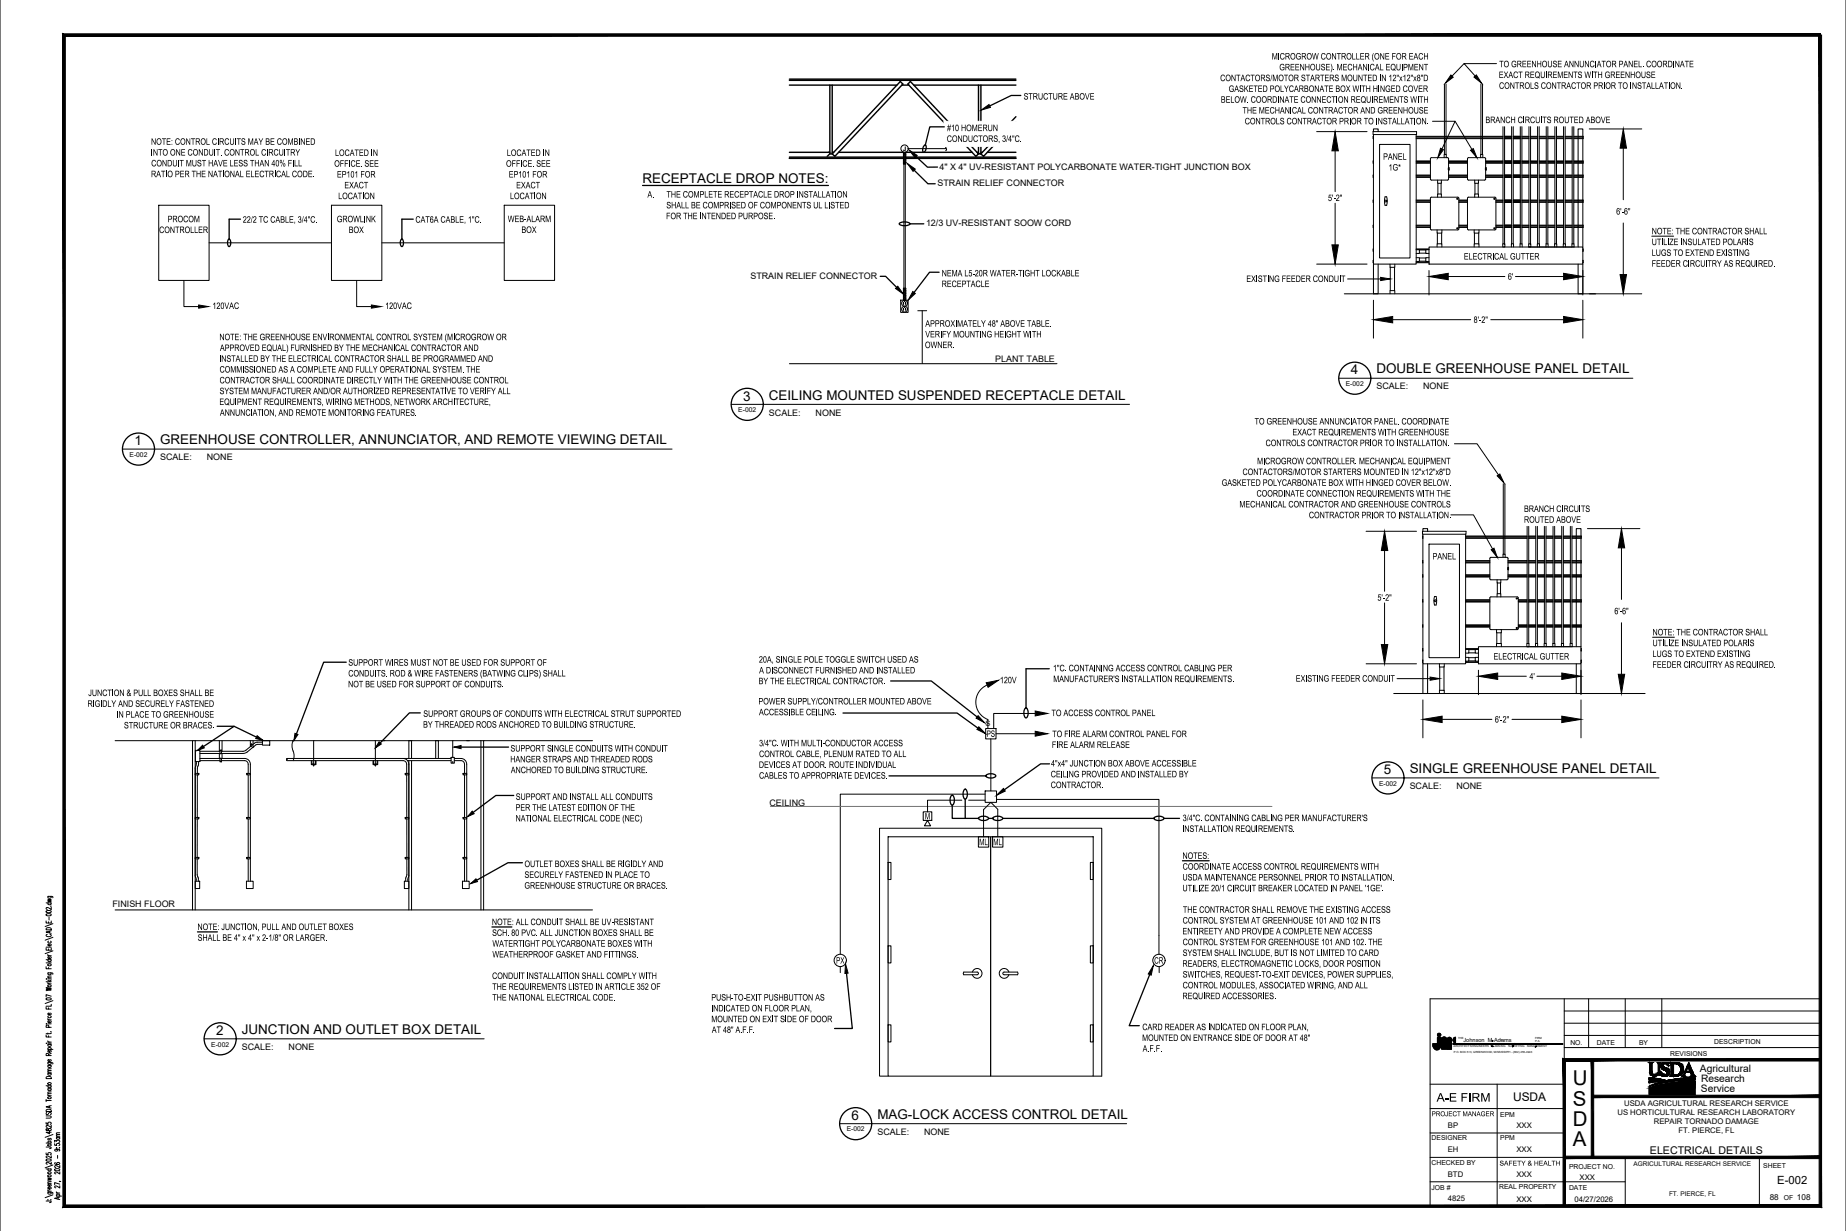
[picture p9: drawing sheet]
<svg xmlns="http://www.w3.org/2000/svg" width="914mm" height="610mm" viewBox="0 0 914 610" stroke-linecap="round" stroke-linejoin="round" font-family="sans-serif">
<defs><g id="words">
<g font-size="10.1">
<text x="779" y="537">U</text>
<text x="779" y="547">S</text>
<text x="779" y="558">D</text>
<text x="779" y="568">A</text>
</g>
<g font-size="6.7">
<text x="318" y="90">RECEPTACLE DROP NOTES:</text>
<text x="669" y="185">4</text>
<text x="682" y="185">DOUBLE GREENHOUSE PANEL DETAIL</text>
<text x="381" y="198">CEILING MOUNTED SUSPENDED RECEPTACLE DETAIL</text>
<text x="368" y="198">3</text>
<text x="67" y="221">1</text>
<text x="79" y="220">GREENHOUSE CONTROLLER, ANNUNCIATOR, AND REMOTE VIEWING DETAIL</text>
<text x="686" y="383">5</text>
<text x="698" y="383">SINGLE GREENHOUSE PANEL DETAIL</text>
<text x="107" y="513">2</text>
<text x="120" y="512">JUNCTION AND OUTLET BOX DETAIL</text>
<text x="422" y="555">6</text>
<text x="435" y="554">MAG-LOCK ACCESS CONTROL DETAIL</text>
</g>
<text font-size="6.6" x="712" y="546">A-E FIRM</text>
<text font-size="5.9" x="749" y="545">USDA</text>
<text font-size="5.6" x="880" y="587">E-002</text>
<text font-size="5.3" x="817" y="572">ELECTRICAL DETAILS</text>
<g font-size="5.1">
<text x="842" y="531">Agricultural</text>
<text x="843" y="536">Research</text>
<text x="843" y="541">Service</text>
</g>
<g font-size="5">
<text x="630" y="29">MICROGROW CONTROLLER (ONE FOR EACH</text>
<text x="634" y="35">GREENHOUSE). MECHANICAL EQUIPMENT</text>
<text x="743" y="33">TO GREENHOUSE ANNUNCIATOR PANEL. COORDINATE</text>
<text x="604" y="40">CONTACTORS/MOTOR STARTERS MOUNTED IN 12&quot;x12&quot;x8&quot;D</text>
<text x="742" y="39">EXACT REQUIREMENTS WITH GREENHOUSE</text>
<text x="609" y="46">GASKETED POLYCARBONATE BOX WITH HINGED COVER</text>
<text x="743" y="44">CONTROLS CONTRACTOR PRIOR TO INSTALLATION.</text>
<text x="507" y="49">STRUCTURE ABOVE</text>
<text x="605" y="51">BELOW. COORDINATE CONNECTION REQUIREMENTS WITH</text>
<text x="615" y="56">THE MECHANICAL CONTRACTOR AND GREENHOUSE</text>
<text x="469" y="65">#10 HOMERUN</text>
<text x="617" y="62">CONTROLS CONTRACTOR PRIOR TO INSTALLATION.</text>
<text x="736" y="61">BRANCH CIRCUITS ROUTED ABOVE</text>
<text x="75" y="72">NOTE: CONTROL CIRCUITS MAY BE COMBINED</text>
<text x="469" y="70">CONDUCTORS, 3/4&quot;C.</text>
<text x="75" y="77">INTO ONE CONDUIT. CONTROL CIRCUITRY</text>
<text x="166" y="77">LOCATED IN</text>
<text x="251" y="77">LOCATED IN</text>
<text x="75" y="82">CONDUIT MUST HAVE LESS THAN 40% FILL</text>
<text x="166" y="83">OFFICE. SEE</text>
<text x="251" y="83">OFFICE. SEE</text>
<text x="685" y="79">PANEL</text>
<text x="75" y="88">RATIO PER THE NATIONAL ELECTRICAL CODE. EP101 FOR</text>
<text x="252" y="88">EP101 FOR</text>
<text x="688" y="84">1G*</text>
<text x="171" y="93">EXACT</text>
<text x="256" y="93">EXACT</text>
<text x="168" y="99">LOCATION</text>
<text x="253" y="99">LOCATION</text>
<text x="321" y="98">A.</text>
<text x="330" y="98">THE COMPLETE RECEPTACLE DROP INSTALLATION</text>
<text x="658" y="100">5'-2&quot;</text>
<text x="330" y="103">SHALL BE COMPRISED OF COMPONENTS UL LISTED</text>
<text x="801" y="106">6'-6&quot;</text>
<text x="83" y="110">PROCOM</text>
<text x="120" y="110">22/2 TC CABLE, 3/4&quot;C.</text>
<text x="167" y="110">GROWLINK</text>
<text x="206" y="110">CAT6A CABLE, 1&quot;C.</text>
<text x="252" y="110">WEB-ALARM</text>
<text x="330" y="109">FOR THE INTENDED PURPOSE.</text>
<text x="79" y="115">CONTROLLER</text>
<text x="173" y="115">BOX</text>
<text x="258" y="115">BOX</text>
<text x="818" y="116">NOTE:THE CONTRACTOR SHALL</text>
<text x="818" y="121">UTILIZE INSULATED POLARIS</text>
<text x="725" y="129">ELECTRICAL GUTTER</text>
<text x="818" y="127">LUGS TO EXTEND EXISTING</text>
<text x="466" y="137">NEMA L5-20R WATER-TIGHT LOCKABLE</text>
<text x="818" y="132">FEEDER CIRCUITRY AS REQUIRED.</text>
<text x="466" y="142">RECEPTACLE</text>
<text x="617" y="140">EXISTING FEEDER CONDUIT</text>
<text x="747" y="139">6'</text>
<text x="105" y="153">120VAC</text>
<text x="191" y="153">120VAC</text>
<text x="458" y="162">APPROXIMATELY 48&quot; ABOVE TABLE.</text>
<text x="730" y="160">8'-2&quot;</text>
<text x="458" y="167">VERIFY MOUNTING HEIGHT WITH</text>
<text x="109" y="168">NOTE: THE GREENHOUSE ENVIRONMENTAL CONTROL SYSTEM (MICROGROW OR</text>
<text x="109" y="174">APPROVED EQUAL) FURNISHED BY THE MECHANICAL CONTRACTOR AND</text>
<text x="458" y="172">OWNER.</text>
<text x="109" y="179">INSTALLED BY THE ELECTRICAL CONTRACTOR SHALL BE PROGRAMMED AND</text>
<text x="109" y="184">COMMISSIONED AS A COMPLETE AND FULLY OPERATIONAL SYSTEM. THE</text>
<text x="109" y="190">CONTRACTOR SHALL COORDINATE DIRECTLY WITH THE GREENHOUSE CONTROL</text>
<text x="109" y="195">SYSTEM MANUFACTURER AND/OR AUTHORIZED REPRESENTATIVE TO VERIFY ALL</text>
<text x="109" y="201">EQUIPMENT REQUIREMENTS, WIRING METHODS, NETWORK ARCHITECTURE,</text>
<text x="109" y="206">ANNUNCIATION, AND REMOTE MONITORING FEATURES.</text>
<text x="621" y="210">TO GREENHOUSE ANNUNCIATOR PANEL. COORDINATE</text>
<text x="640" y="216">EXACT REQUIREMENTS WITH GREENHOUSE</text>
<text x="627" y="221">CONTROLS CONTRACTOR PRIOR TO INSTALLATION.</text>
<text x="623" y="230">MICROGROW CONTROLLER. MECHANICAL EQUIPMENT</text>
<text x="615" y="235">CONTACTORS/MOTOR STARTERS MOUNTED IN 12&quot;x12&quot;x8&quot;D</text>
<text x="605" y="241">GASKETED POLYCARBONATE BOX WITH HINGED COVER BELOW.</text>
<text x="622" y="246">COORDINATE CONNECTION REQUIREMENTS WITH THE</text>
<text x="614" y="251">MECHANICAL CONTRACTOR AND GREENHOUSE CONTROLS</text>
<text x="648" y="257">CONTRACTOR PRIOR TO INSTALLATION.</text>
<text x="755" y="254">BRANCH CIRCUITS</text>
<text x="755" y="259">ROUTED ABOVE</text>
<text x="710" y="277">PANEL</text>
<text x="682" y="297">5'-2&quot;</text>
<text x="800" y="304">6'-6&quot;</text>
<text x="819" y="315">NOTE:THE CONTRACTOR SHALL</text>
<text x="819" y="320">UTILIZE INSULATED POLARIS</text>
<text x="173" y="330">SUPPORT WIRES MUST NOT BE USED FOR SUPPORT OF</text>
<text x="376" y="328">20A, SINGLE POLE TOGGLE SWITCH USED AS</text>
<text x="740" y="327">ELECTRICAL GUTTER</text>
<text x="819" y="325">LUGS TO EXTEND EXISTING</text>
<text x="173" y="335">CONDUITS. ROD &amp; WIRE FASTENERS (BATWING CLIPS) SHALL</text>
<text x="376" y="333">A DISCONNECT FURNISHED AND INSTALLED</text>
<text x="522" y="332">1&quot;C. CONTAINING ACCESS CONTROL CABLING PER</text>
<text x="819" y="331">FEEDER CIRCUITRY AS REQUIRED.</text>
<text x="172" y="340">NOT BE USED FOR SUPPORT OF CONDUITS.</text>
<text x="376" y="339">BY THE ELECTRICAL CONTRACTOR.</text>
<text x="495" y="338">120V</text>
<text x="522" y="338">MANUFACTURER'S INSTALLATION REQUIREMENTS.</text>
<text x="642" y="338">EXISTING FEEDER CONDUIT</text>
<text x="758" y="336">4'</text>
<text x="44" y="345">JUNCTION &amp; PULL BOXES SHALL BE</text>
<text x="43" y="350">RIGIDLY AND SECURELY FASTENED</text>
<text x="376" y="349">POWER SUPPLY/CONTROLLER MOUNTED ABOVE</text>
<text x="58" y="355">IN PLACE TO GREENHOUSE</text>
<text x="210" y="355">SUPPORT GROUPS OF CONDUITS WITH ELECTRICAL STRUT SUPPORTED</text>
<text x="376" y="354">ACCESSIBLE CEILING.</text>
<text x="521" y="355">TO ACCESS CONTROL PANEL</text>
<text x="740" y="358">6'-2&quot;</text>
<text x="61" y="361">STRUCTURE OR BRACES.</text>
<text x="210" y="360">BY THREADED RODS ANCHORED TO BUILDING STRUCTURE.</text>
<text x="489" y="365">PS</text>
<text x="521" y="365">TO FIRE ALARM CONTROL PANEL FOR</text>
<text x="376" y="370">3/4&quot;C. WITH MULTI-CONDUCTOR ACCESS</text>
<text x="521" y="370">FIRE ALARM RELEASE</text>
<text x="253" y="378">HANGER STRAPS AND THREADED RODS</text>
<text x="253" y="372">SUPPORT SINGLE CONDUITS WITH CONDUIT</text>
<text x="376" y="375">CONTROL CABLE, PLENUM RATED TO ALL</text>
<text x="253" y="383">ANCHORED TO BUILDING STRUCTURE.</text>
<text x="376" y="380">DEVICES AT DOOR. ROUTE INDIVIDUAL</text>
<text x="521" y="380">4&quot;x4&quot; JUNCTION BOX ABOVE ACCESSIBLE</text>
<text x="376" y="386">CABLES TO APPROPRIATE DEVICES.</text>
<text x="520" y="385">CEILING PROVIDED AND INSTALLED BY</text>
<text x="520" y="390">CONTRACTOR.</text>
<text x="255" y="401">PER THE LATEST EDITION OF THE</text>
<text x="256" y="396">SUPPORT AND INSTALL ALL CONDUITS</text>
<text x="255" y="407">NATIONAL ELECTRICAL CODE (NEC)</text>
<text x="458" y="406">M</text>
<text x="586" y="407">3/4&quot;C. CONTAINING CABLING PER MANUFACTURER'S</text>
<text x="586" y="412">INSTALLATION REQUIREMENTS.</text>
<text x="485" y="419">ML</text>
<text x="492" y="419">ML</text>
<text x="586" y="425">NOTES:</text>
<text x="260" y="429">OUTLET BOXES SHALL BE RIGIDLY AND</text>
<text x="586" y="431">COORDINATE ACCESS CONTROL REQUIREMENTS WITH</text>
<text x="260" y="435">SECURELY FASTENED IN PLACE TO</text>
<text x="586" y="436">USDA MAINTENANCE PERSONNEL PRIOR TO INSTALLATION.</text>
<text x="260" y="440">GREENHOUSE STRUCTURE OR BRACES.</text>
<text x="586" y="441">UTILIZE 20/1 CIRCUIT BREAKER LOCATED IN PANEL '1GE'.</text>
<text x="586" y="452">THE CONTRACTOR SHALL REMOVE THE EXISTING ACCESS</text>
<text x="98" y="461">NOTE: JUNCTION, PULL AND OUTLET BOXES</text>
<text x="244" y="458">NOTE: ALL CONDUIT SHALL BE UV-RESISTANT</text>
<text x="586" y="457">CONTROL SYSTEM AT GREENHOUSE 101 AND 102 IN ITS</text>
<text x="98" y="466">SHALL BE 4&quot; x 4&quot; x 2-1/8&quot; OR LARGER.</text>
<text x="244" y="463">SCH. 80 PVC. ALL JUNCTION BOXES SHALL BE</text>
<text x="586" y="463">ENTIREETY AND PROVIDE A COMPLETE NEW ACCESS</text>
<text x="244" y="469">WATERTIGHT POLYCARBONATE BOXES WITH</text>
<text x="586" y="468">CONTROL SYSTEM FOR GREENHOUSE 101 AND 102. THE</text>
<text x="586" y="473">SYSTEM SHALL INCLUDE, BUT IS NOT LIMITED TO CARD</text>
<text x="244" y="474">WEATHERPROOF GASKET AND FITTINGS.</text>
<text x="414" y="477">PX</text>
<text x="572" y="477">CR</text>
<text x="586" y="479">READERS, ELECTROMAGNETIC LOCKS, DOOR POSITION</text>
<text x="244" y="485">CONDUIT INSTALLAITION SHALL COMPLY WITH</text>
<text x="586" y="484">SWITCHES, REQUEST-TO-EXIT DEVICES, POWER SUPPLIES,</text>
<text x="244" y="490">THE REQUIREMENTS LISTED IN ARTICLE 352 OF</text>
<text x="586" y="489">CONTROL MODULES, ASSOCIATED WIRING, AND ALL</text>
<text x="244" y="495">THE NATIONAL ELECTRICAL CODE.</text>
<text x="352" y="496">PUSH-TO-EXIT PUSHBUTTON AS</text>
<text x="586" y="495">REQUIRED ACCESSORIES.</text>
<text x="352" y="501">INDICATED ON FLOOR PLAN,</text>
<text x="352" y="506">MOUNTED ON EXIT SIDE OF DOOR</text>
<text x="353" y="511">AT 48&quot; A.F.F.</text>
<text x="566" y="515">MOUNTED ON ENTRANCE SIDE OF DOOR AT 48&quot;</text>
<text x="566" y="510">CARD READER AS INDICATED ON FLOOR PLAN,</text>
<text x="566" y="521">A.F.F.</text>
</g>
<g font-size="4.4">
<text x="465" y="84">4&quot; X 4&quot; UV-RESISTANT POLYCARBONATE WATER-TIGHT JUNCTION BOX</text>
<text x="464" y="92">STRAIN RELIEF CONNECTOR</text>
<text x="459" y="112">12/3 UV-RESISTANT SOOW CORD</text>
<text x="372" y="138">STRAIN RELIEF CONNECTOR</text>
<text x="493" y="179">PLANT TABLE</text>
<text x="682" y="193">SCALE:</text>
<text x="705" y="193">NONE</text>
<text x="381" y="206">SCALE:</text>
<text x="404" y="206">NONE</text>
<text x="79" y="228">SCALE:</text>
<text x="102" y="228">NONE</text>
<text x="698" y="391">SCALE:</text>
<text x="721" y="391">NONE</text>
<text x="381" y="399">CEILING</text>
<text x="56" y="449">FINISH FLOOR</text>
<text x="120" y="520">SCALE:</text>
<text x="143" y="520">NONE</text>
<text x="435" y="562">SCALE:</text>
<text x="458" y="562">NONE</text>
</g>
<g font-size="4.1">
<text x="877" y="594">88</text>
<text x="890" y="594">108</text>
</g>
<g font-size="3.8">
<text x="804" y="548">USDA AGRICULTURAL RESEARCH SERVICE</text>
<text x="709" y="553">PROJECT MANAGER</text>
<text x="801" y="552">US HORTICULTURAL RESEARCH LABORATORY</text>
<text x="819" y="557">REPAIR TORNADO DAMAGE</text>
<text x="717" y="559">BP</text>
<text x="751" y="559">XXX</text>
<text x="831" y="561">FT. PIERCE, FL</text>
<text x="717" y="570">EH</text>
<text x="751" y="570">XXX</text>
<text x="743" y="577">SAFETY &amp; HEALTH</text>
<text x="717" y="583">BTD</text>
<text x="751" y="583">XXX</text>
<text x="782" y="584">XXX</text>
<text x="717" y="595">4825</text>
<text x="751" y="595">XXX</text>
<text x="780" y="595">04/27/2026</text>
</g>
<text font-size="3.7" x="488" y="360">S</text>
<g font-size="3.4">
<text x="778" y="517">NO.</text>
<text x="791" y="517">DATE</text>
<text x="812" y="517">BY</text>
<text x="849" y="517">DESCRIPTION</text>
<text x="827" y="523">REVISIONS</text>
<text x="743" y="553">EPM</text>
<text x="709" y="565">DESIGNER</text>
<text x="743" y="565">PPM</text>
<text x="709" y="577">CHECKED BY</text>
<text x="777" y="579">PROJECT NO.</text>
<text x="873" y="578">SHEET</text>
<text x="709" y="589">JOB #</text>
<text x="743" y="589">REAL PROPERTY</text>
<text x="777" y="589">DATE</text>
<text x="884" y="594">OF</text>
</g>
<g font-size="3.3">
<text x="667" y="191">E-002</text>
<text x="366" y="204">E-002</text>
<text x="64" y="226">E-002</text>
<text x="683" y="389">E-002</text>
<text x="105" y="518">E-002</text>
<text x="419" y="560">E-002</text>
</g>
<g font-size="3.2">
<text x="809" y="578">AGRICULTURAL RESEARCH SERVICE</text>
<text x="827" y="592">FT. PIERCE, FL</text>
</g>
<text font-size="3" x="447" y="75">J</text>
<text font-size="2.8" x="725" y="516">Johnson M Adams</text>
<text font-size="1.9" x="743" y="515">c</text>
<g font-size="1.4">
<text x="722" y="515">THE</text>
<text x="760" y="516">P.A.</text>
<text x="760" y="515">FIRM</text>
<text x="720" y="519">ARCHITECTS/ENGINEERS</text>
<text x="720" y="521">P.O. BOX 513, GREENWOOD, MISSISSIPPI - (662) 455-4943</text>
<text x="739" y="519">PLANNING</text>
<text x="747" y="519">SURVEYING</text>
<text x="756" y="519">MANAGEMENT</text>
</g>
</g></defs>
<!-- layer: 0 -->
<g fill="none" stroke="#000" stroke-width=".51">
<path d="M57 367h236M95 367v84M97 367v84M109 367v5M109 373v3M110 367v5M110 373v3M124 367v3M125 367v2M203 367v9M203 377v74M204 367v9"/>
<path d="M204 377v74M216 367v9M217 367v9M238 367v84M240 367v84M57 451h236"/>
</g>
<!-- layer: conduit -->
<g fill="none" stroke="#000" stroke-width=".5">
<path d="M97 377v3v54v2M98 377v6M99 377h10M99 376h10M99 372h10M99 373h10M109 375h1v2h-1zM109 371h1v2h-1zM110 377h12l1 1v5M110 376h12l1 1 1 1v58M124 369l1-1 1 2h-1zM124 369l-3 3h-11"/>
<path d="M125 370l-4 3h-11M130 368h-3l-2 1M130 369h-3l-1 1M142 376v1h58l1 1v5M142 376h.1M142 376h81M154 377v2h3v-2M154 377v1h2v-1M155 379h1zM185 377v2h2v-2M185 377v1h2v-1M186 379h.1"/>
<path d="M200 376l2 1 1 1v56l-1 2M202 377h21M223 375h2v3h-2zM225 377h4l1 1M225 376h5l1 1v1v58M230 378v5M97 383h1v1h-1zM98 384v21M122 383h2v1h-2zM123 384v21M201 383h2v1h-2zM201 384v21"/>
<path d="M229 383h2v1h-2zM230 384v21M97 405h1v1h-1zM98 406v19M122 405h2v1h-2zM123 406v19M201 405h2v1h-2zM201 406l1 19M229 405h2v1h-2zM230 406v19M97 425h1h-1zM98 433v3"/>
<path d="M98 425v8M122 425h2h-2zM123 425v11M201 425h2h-2zM202 425v8M202 433l-1 3M229 425h2h-2zM230 425v11"/>
<circle cx="109" cy="372" r=".1"/>
<circle cx="109" cy="377" r=".1"/>
<circle cx="125" cy="369" r=".1"/>
<circle cx="224" cy="377" r=".1"/>
<circle cx="98" cy="383" r=".1"/>
<circle cx="122" cy="383" r=".1"/>
<circle cx="201" cy="383" r=".1"/>
<circle cx="230" cy="383" r=".1"/>
<circle cx="98" cy="405" r=".1"/>
<circle cx="122" cy="405" r=".1"/>
<circle cx="201" cy="405" r=".1"/>
<circle cx="230" cy="405" r=".1"/>
<circle cx="98" cy="425" r=".1"/>
<circle cx="122" cy="425" r=".1"/>
<circle cx="201" cy="425" r=".1"/>
<circle cx="230" cy="425" r=".1"/>
</g>
<!-- layer: power -->
<path d="M97 372h2v5h-2zM130 367h4v2h-4zM97 436h2v4h-2zM122 436h3v4h-3zM200 436h3v4h-3zM229 436h3v4h-3z" fill="none" stroke="#000" stroke-width=".5"/>
<!-- layer: TEXT -->
<path d="M145 367a13 13 0 0 0 1 8l-1 2M155 367v12M186 367v12M224 367v8" fill="none" stroke="#000" stroke-width=".5"/>
<!-- layer: ETEXT -->
<g fill="none" stroke="#000" stroke-width=".65">
<path d="M506 47h-5l-11 5M454 78l5 5h5M318 92h92M453 84l7 7h3M113 118a2 2 0 0 1 0 4v-2zM119 109h-5v9M199 118a2 2 0 0 1 0 4l-1-2zM205 109h-6v9M446 111l1-1a2.4 2.4 0 0 1 4 1l-2 1a2.4 2.4 0 0 1-3-1zM451 111h7M436 137h3l5 5M465 135h-5l-7 10"/>
<path d="M172 328h-12l-14 39M441 337h20l23 18M520 331h-12v20M108 360h8l14 7M116 360l-18 12M208 353h-5l-17 17M418 353h56l10 8M508 351a1.4 1.4 0 0 1 1 0 1.4 1.4 0 0 1 0 2 1.4 1.4 0 0 1 0 2 1.4 1.4 0 0 1-1 0l-1-2zM225 370h27M520 378h-5l-17 13M254 394h-8l-14 10M440 384h48"/>
<path d="M471 394a1.4 1.4 0 0 1 2 1 1.4 1.4 0 0 1 0 1 1.4 1.4 0 0 1 0 2 1.4 1.4 0 0 1-2 0v-2zM472 399v6h13M478 391a1.4 1.4 0 0 1 1 1 1.4 1.4 0 0 1 0 1 1.4 1.4 0 0 1 0 2 1.4 1.4 0 0 1-1 0l-1-2zM478 396v9M489 384l1-1a2.6 2.6 0 0 1 3 2h-1a2.6 2.6 0 0 1-4-1zM485 405l1-1a2.6 2.6 0 0 1 4 2h-2a2.6 2.6 0 0 1-3-1zM490 405h2M492 405l1-1a2.6 2.6 0 0 1 4 2h-2a2.6 2.6 0 0 1-3-1zM497 405h75M572 405l1-1a2.6 2.6 0 0 1 3 2h-1a2.6 2.6 0 0 1-3-1zM577 405h7M259 427h-7l-19 11"/>
<path d="M586 426h13M244 459h10M98 461h10M419 482l3 27h-9M569 483l-10 25h5"/>
</g>
<g fill="#000" stroke="#000" stroke-width=".5">
<path d="M486 55l4-3 1 1zM450 74l4 3-1 1zM449 81l4 3-1 1zM445 142l3 4-4-3zM452 144l1 1-3 4zM484 354l4 4-5-2zM485 360l3 3-4-2zM100 369l1 1-3 2zM127 364l3 3-3-1zM146 363l2 1-2 3zM188 367l1 1-3 2zM225 370l3-1v2z"/>
<path d="M494 394l3-4 1 2zM234 402l1 1-3 1zM233 438l3-3 1 2zM419 477l1 5h-1zM571 478l-1 5-1-1z"/>
</g>
<!-- layer: DRAWING -->
<g fill="none" stroke="#000" stroke-width=".5">
<path d="M715 42v34M716 42v34M734 42v34M448 76h1l-1 2 1 1-1 1 1 1M448 75v6M448 75v1l1 1-1 2 1 1-1 1h1M449 76l-1 1 1 1-1 2 1 1h-1M449 75v6M680 65h22v2h-22zM680 67v64h21v-64M683 72h15v56h-15zM709 78h8l1 6-1 5h-8z"/>
<path d="M715 76v2M715 76h1v2M727 79v-1h9v6M727 79v10M734 76l-1 2M734 76v2M744 63v58M745 63v58M749 63v58M750 63v58M753 63v58M754 63v58"/>
<path d="M757 63v58M758 63v58M762 63v58M766 63v58M767 63v58M770 63v58M771 63v58M774 63v58M775 63v58M779 63v58M780 63v58M448 81v62"/>
<path d="M686 97l1 1v4l-1-1zM712 89v2h2v-2M712 98v-2h2v2M712 91v5M714 91v5M717 83l1 1zM722 98h1v15l-1 1M722 98h-13v15v1h13M727 98h14v15l-1 1h-13v-1M727 98v15M730 89v2h2v-2M730 98v-2h2v2"/>
<path d="M731 91v5M732 91v5M736 83v1zM736 84v5h-9M712 114v1M712 115v6M714 115v6M714 114v1h-2M730 114v1M730 115v6M732 115v6M733 114v1h-3"/>
<path d="M689 131v1M689 132v12M691 132v12M691 131v1h-2M701 124h2v1h-2M701 128h2v1h-2M703 125h3M703 124h3M703 128h3M703 129h3M708 122h76v9h-76zM708 124h-2v1h2"/>
<path d="M708 128h-2v1h2M712 121v1M712 121h2v1M730 121v1M730 121h3v1M744 121h1v1h-1zM749 121v1M749 121h1v1M753 121v1M753 121h1v1M757 121h1v1h-1zM762 121v1"/>
<path d="M762 121h1v1M766 121v1M766 121h1v1M770 121v1M770 121h1v1M774 121v1M774 121h1v1M779 121h1v1h-23M779 121v1M446 149h4v6h-4zM447 153l1 1zM447 150l1 1z"/>
<path d="M448 149v-6h1v6M448 143l1 1-1 1 1 1-1 2 1 1M448 152h.1M448 149h.1M448 143v1l1 1-1 1 1 1-1 2h1M449 153v1zM449 150v1zM449 143l-1 2h1l-1 2 1 1-1 1M455 154h4M457 154v26M689 144v1M689 144h2v1"/>
<path d="M391 180h133M745 240v34M705 263h21v2h-21zM705 265v64h21v-64M708 269h15v57h-15zM745 274v2M745 274h1v2M756 261v58M757 261v58M761 261v58M762 261v58M765 261v58"/>
<path d="M766 261v58M769 261v58M770 261v58M774 261v58M778 261v58M779 261v58M711 295v1v4l-1-1zM738 296h14v16h-14zM742 287v2h1v-2M742 296v-2h1v2M742 289v5M743 289v5"/>
<path d="M747 281v1zM747 281v-5h-9v11h9v-5M747 281v1M741 312v1M741 319v1M741 319h3v1M741 313v6M744 313v6M744 312v1h-3M756 319h1v1h-1zM761 319v1M761 319h1v1"/>
<path d="M765 319v1M765 319h1v1M769 319v1M769 319h1v1M774 319l-1 1M774 319v1M778 319h1v1h-23M778 319v1M713 329v1M713 330v12M715 330v12M715 329v1h-2"/>
<path d="M726 322h2v1h-2M726 326h2v1h-2M728 323h3M728 322h3M728 326h3M728 327h3M732 320h51v9h-51zM732 322h-1v1h1M732 326h-1v1h1M713 342v1M713 342h2v1"/>
<circle cx="686" cy="100" r=".5"/>
<circle cx="722" cy="98" r=".3"/>
<circle cx="740" cy="98" r=".3"/>
<circle cx="722" cy="113" r=".3"/>
<circle cx="740" cy="113" r=".3"/>
<circle cx="448" cy="153" r="1.4"/>
<circle cx="448" cy="150" r="1.4"/>
<circle cx="711" cy="297" r=".5"/>
<circle cx="751" cy="296" r=".3"/>
<circle cx="751" cy="311" r=".3"/>
</g>
<!-- layer: A-ELEV1 -->
<g fill="none" stroke="#000" stroke-width=".71">
<path d="M391 39h112M391 42h53M411 42v34M412 42v34h-1l-1 1M446 40l1 2-33 35-2-1zM447 42h3M451 40l34 36-2 1-33-35zM453 42h50M485 42v34h1v-34M503 58l-17 18 1 1 16-17M391 75h20M391 78h57"/>
<path d="M412 75h1M415 75h33M449 75h33M449 78h54M484 75h1M486 75h1M489 75h14"/>
</g>
<!-- layer: A-SECTION0 -->
<path d="M391 40h112M391 78h57M449 78h54" fill="none" stroke="#000" stroke-width=".71"/>
<!-- layer: EPOWER -->
<g fill="none" stroke="#000" stroke-width=".5">
<path d="M680 80h.1M680 68h.1M680 68v1M680 80v1M701 80h8M701 69h43M701 68h43M718 80h9M736 80h8M745 80h4M745 69h4M745 68h4"/>
<path d="M750 80h3M750 69h3M750 68h3M754 80h3M754 69h3M754 68h3M758 80h4M758 69h4M758 68h4M762 80h4M762 69h4M762 68h4"/>
<path d="M767 80h3M767 69h3M767 68h3M771 80h3M771 69h3M771 68h3M775 80h4M775 69h4M775 68h4M780 68h4v1h-4M780 80h4v1h-4M780 80h4"/>
<path d="M780 68h4M680 99h.1M680 100h.1M680 87h.1M680 88h.1M680 81h.1M680 87v1M680 99v1M701 99h8M701 100h8M701 88h8M701 87h8"/>
<path d="M701 81h8M718 88h9M718 87h9M718 81h9M723 99h4M723 100h4M736 88h8M736 87h8M736 81h8M741 99h3M741 100h3M745 99h4"/>
<path d="M745 100h4M745 88h4M745 87h4M745 81h4M750 99h3M750 100h3M750 88h3M750 87h3M750 81h3M754 99h3M754 100h3M754 88h3"/>
<path d="M754 87h3M754 81h3M758 99h4M758 100h4M758 88h4M758 87h4M758 81h4M762 99h4M762 100h4M762 88h4M762 87h4M762 81h4"/>
<path d="M767 99h3M767 100h3M767 88h3M767 87h3M767 81h3M771 99h3M771 100h3M771 88h3M771 87h3M771 81h3M775 99h4M775 100h4"/>
<path d="M775 88h4M775 87h4M775 81h4M780 87h4v1h-4M780 99h4v1h-4M780 99h4M780 100h4M780 87h4M780 88h4M780 81h4M680 112h.1M680 111v2"/>
<path d="M701 113h8M701 111h8M701 112h8M723 113h4M723 111h4M723 112h4M741 113h3M741 111h3M741 112h3M745 113h4M745 111h4M745 112h4"/>
<path d="M750 113h3M750 111h3M750 112h3M754 113h3M754 111h3M754 112h3M758 113h4M758 111h4M758 112h4M762 113h4M762 111h4M762 112h4"/>
<path d="M767 113h3M767 111h3M767 112h3M771 113h3M771 111h3M771 112h3M775 113h4M775 111h4M775 112h4M780 111h4v2h-4M780 112h4M680 129h.1"/>
<path d="M680 130h.1M680 124h.1M680 129v1M680 123v1M701 130h7M701 123h7M701 124h7M784 129v1M784 129h.1M784 130h.1M784 123v1M784 124h.1"/>
<path d="M705 278h.1M705 266h.1M705 265v2M705 278v1M726 279h12M726 278h12M726 267h30M726 265h30M726 266h30M747 279h9M747 278h9M757 279h4"/>
<path d="M757 278h4M757 267h4M757 265h4M757 266h4M762 279h3M762 278h3M762 267h3M762 265h3M762 266h3M766 279h3M766 278h3M766 267h3"/>
<path d="M766 265h3M766 266h3M770 279h4M770 278h4M770 267h4M770 265h4M770 266h4M774 279h4M774 278h4M774 267h4M774 265h4M774 266h4"/>
<path d="M779 265h4v2h-4M779 278h4v1h-4M779 278h4M779 266h4M705 297h.1M705 298h.1M705 285h.1M705 285v1M705 297v1M726 298h12M726 297h12M726 286h12"/>
<path d="M726 285h12M747 286h9M747 285h9M752 298h4M752 297h4M757 298h4M757 297h4M757 286h4M757 285h4M762 298h3M762 297h3M762 286h3"/>
<path d="M762 285h3M766 298h3M766 297h3M766 286h3M766 285h3M770 298h4M770 297h4M770 286h4M770 285h4M774 298h4M774 297h4M774 286h4"/>
<path d="M774 285h4M779 285h4v1h-4M779 297h4v1h-4M779 297h4M779 298h4M779 285h4M705 310h.1M705 309v2M726 311h12M726 309h12M726 310h12M752 311h4"/>
<path d="M752 309h4M752 310h4M757 311h4M757 309h4M757 310h4M762 311h3M762 309h3M762 310h3M766 311h3M766 309h3M766 310h3M770 311h4"/>
<path d="M770 309h4M770 310h4M774 311h4M774 309h4M774 310h4M779 309h4v2h-4M779 310h4M705 327h.1M705 328h.1M705 322h.1M705 327v1M705 321v1"/>
<path d="M726 328h6M726 321h6M726 322h6M783 321h.1M783 321v1M489 356v5"/>
<circle cx="448" cy="74" r="1.8"/>
</g>
<!-- layer: A-BLDG-FPRT -->
<path d="M450 74h19" fill="none" stroke="#000" stroke-width=".5"/>
<!-- layer: ECONDUIT -->
<path d="M469 73l-1 2M489 339a9 9 0 0 0-6 9 9 9 0 0 0 6 8M513 353h-21v8M491 366v26M493 363h20M476 396h-17v6M480 396h8M488 393h-72v80M494 396h80v77M487 414v-13l4-4 3 4v13" fill="none" stroke="#000" stroke-width=".5"/>
<!-- layer: ETEXT -->
<path d="M468 60v12l43-12zM468 72l43-12v12z" fill="#fff" stroke="#fff" stroke-width=".5"/>
<!-- layer: 0 -->
<path d="M458 72a2 2 0 0 1-1 3v-2zM468 63h-7l-3 9" fill="none" stroke="#000" stroke-width=".65"/>
<!-- layer: BKGD -->
<path d="M680 65v-1h3v1M680 131v14h3v-14M782 131v14h2v-14M782 122v-58h2v58M666 145h124M705 263v-1h2v1M705 329v14h2v-14M781 329v14h2v-14M781 320v-58h2v58M690 343h125" fill="none" stroke="#000" stroke-width=".51"/>
<!-- layer: 0 -->
<g fill="none" stroke="#000" stroke-width=".5">
<path d="M652 65h25M661 75v20M787 64h26M804 73v26M661 101v20M804 110v26M652 131h25M708 134v12M717 137h28M751 137h24M784 134v12M680 149v18"/>
<path d="M690 158h38M738 158h37M784 149v18M787 145h26M679 187h130M378 200h182M77 222h256M677 263h25M686 273v20M786 262h26M803 271v26M686 299v20"/>
<path d="M803 308v26M677 329h25M732 332v12M742 335h14M761 335h13M783 332v12M705 347v18M714 356h25M749 356h25M783 347v18M786 343h26M695 385h127"/>
<path d="M117 514h123M432 556h126"/>
</g>
<g fill="#000" stroke="#000" stroke-width=".5">
<path d="M661 65l2 10h-3zM804 64l2 9h-4zM660 121h3l-2 10zM708 137l9-2v4zM775 135l9 2-9 2zM802 136h4l-2 9zM680 158l10-1v3zM775 157l9 1-9 2zM686 263l1 10h-3zM803 262l2 9h-3zM684 319h3l-1 10zM732 335l10-2v3z"/>
<path d="M774 333l9 2-9 1zM802 334h3l-2 9zM705 356l9-1v3zM774 355l9 1-9 2z"/>
</g>
<!-- layer: ED-POWR-RISR -->
<g fill="none" stroke="#000" stroke-width=".5">
<path d="M488 392h6v5h-6zM440 414h51v119h-51zM491 414h51v119h-51zM440 427h1v9h-1zM540 427h2v9h-2zM416 479v3M440 468h1v9h-1zM540 468h2v9h-2zM574 479v3M482 481a2.4 2.4 0 0 1 3-1 2.4 2.4 0 0 1 0 4 2.4 2.4 0 0 1-3-1M484 483a.7 .7 0 0 0 1-1 .7 .7 0 0 0-1-1h-7v1v1h7M497 483a.7 .7 0 0 1 0-1 .7 .7 0 0 1 0-1h7v1v1h-7"/>
<path d="M500 481a2.4 2.4 0 0 0-4-1 2.4 2.4 0 0 0 0 4 2.4 2.4 0 0 0 4-1M440 508h1v8h-1zM540 508h2v8h-2zM440 533h-4v-123h110v123h-4"/>
</g>
<!-- layer: ED-POWR-OTLN -->
<path d="M382 399h248" fill="none" stroke="#767676" stroke-width=".5"/>
<!-- layer: ECOMM -->
<path d="M459 406l2 3h-3z" fill="none" stroke="#000" stroke-width=".51"/>
<!-- layer: ECONDUIT -->
<path d="M489 338l6-1-6 3zM513 352l6 1-6 2zM513 362l6 1-6 2z" fill="#000" stroke="#000" stroke-width=".5"/>
<!-- layer: A-ANNO-NOTE -->
<g fill="none" stroke="#000" stroke-width=".65">
<circle cx="671" cy="187" r="8"/>
<circle cx="370" cy="200" r="8"/>
<circle cx="69" cy="222" r="8"/>
<circle cx="688" cy="385" r="8"/>
<circle cx="109" cy="514" r="8"/>
<circle cx="424" cy="556" r="8"/>
</g>
<path d="M663 187h16M362 200h16M61 222h16M680 385h15M101 514h16M416 556h16" fill="none" stroke="#000" stroke-width=".5"/>
<!-- layer: A-ANNO-DIM -->
<path d="M730 38l1-1 3 4zM714 73l1 1-3 4zM728 74h2l2 4zM684 137l5 1-5 1zM98 151l5 1-5 1zM184 151l5 1-5 1zM742 236l1-1 2 4zM739 272l1-1 2 5zM708 335l5 1-5 1z" fill="#000" stroke="#000" stroke-width=".5"/>
<g fill="none" stroke="#000" stroke-width=".5">
<path d="M725 31l-6 7M741 31h-16l6 7M710 60h11l-7 14M721 60l8 14M79 102h25v37h-25zM164 102h25v37h-25zM250 102h25v37h-25zM818 117h11M91 139v13h7M104 120h60M177 139v13h7M189 120h61"/>
<path d="M668 138h16M720 220h12l10 15M719 255h11l9 17M819 316h10M692 336h16"/>
</g>
<!-- layer: TB -->
<g fill="#000" stroke="#000" stroke-width=".5">
<path d="M817 535h1zM818 537h1zM817 536h2zM818 535h2zM819 533h1zM820 532h1zM821 532h1zM823 533h3zM824 535h1zM824 526h1zM824 530h3zM828 533h3z"/>
<path d="M831 532h1zM831 532h2zM832 528h1zM838 535h2zM836 536h2zM837 534h1z"/>
<path d="M901 17l1 581v-581zM901 17l1 581-1-1zM31 598h871l-1-1zM31 598l1-1h869zM31 17v581l1-1zM31 17l1 1v579zM31 17l1 1 870-1zM32 18l870-1v1z"/>
<path d="M720 517h54zM720 517h54z"/>
<path d="M817 534h1zM817 534h1z"/>
<path d="M817 534h2zM817 534h2z"/>
<path d="M817 535h1zM817 535h2z"/>
<path d="M817 527l1 4v-4zM817 527l1 4h-1z"/>
<path d="M817 531h1zM817 531h1z"/>
<path d="M817 527h1zM817 527h1z"/>
<path d="M817 526h1zM817 526l1 1z"/>
<path d="M817 526h1zM817 526h1z"/>
<path d="M817 531h1zM817 531h1z"/>
<path d="M817 538l1-1zM817 538l1-1z"/>
<path d="M817 526h1zM817 526h1z"/>
<path d="M817 531l2 1zM817 531l2 1z"/>
<path d="M817 526h1zM817 526h1z"/>
<path d="M817 526h1zM817 526h1z"/>
<path d="M817 532h2zM817 532h2z"/>
<path d="M817 526h2zM817 526h1z"/>
<path d="M817 526h2zM817 526h2z"/>
<path d="M817 526h2zM817 526h2z"/>
<path d="M817 532h2zM817 532h2z"/>
<path d="M817 526h2zM817 526h2z"/>
<path d="M817 526h2zM817 526h2z"/>
<path d="M817 532h2zM817 532h2z"/>
<path d="M818 532h1zM818 532h1z"/>
<path d="M818 532h1zM818 532h1z"/>
<path d="M817 534h3zM817 534h3z"/>
<path d="M818 532h1zM818 532h1z"/>
<path d="M818 532h1zM818 532h1z"/>
<path d="M818 532h2zM818 532h2z"/>
<path d="M818 532h2zM818 532h2z"/>
<path d="M817 534h4zM817 534h4z"/>
<path d="M818 535h3zM817 535h4z"/>
<path d="M819 537h1zM818 537h1z"/>
<path d="M819 533h1zM819 533h1z"/>
<path d="M819 533h2zM819 533h1z"/>
<path d="M820 537h1zM819 537h1z"/>
<path d="M817 536h4zM817 536h2z"/>
<path d="M818 533h3zM818 533h3z"/>
<path d="M817 534h5zM817 534h5z"/>
<path d="M818 532h3zM818 532l3 1z"/>
<path d="M817 535h4zM817 535h4z"/>
<path d="M818 532h3zM818 532h3z"/>
<path d="M820 532h1zM820 532h1z"/>
<path d="M820 532h1zM820 532h1z"/>
<path d="M817 535h5zM817 535h5z"/>
<path d="M821 532h1zM821 532h1z"/>
<path d="M820 537h2zM820 537h1z"/>
<path d="M821 532h1zM821 532h1z"/>
<path d="M821 532h1zM821 532h1z"/>
<path d="M821 532h1zM821 532h1z"/>
<path d="M817 534h6zM817 534h6z"/>
<path d="M821 531h1zM821 531l1 1z"/>
<path d="M821 531h1zM821 531h1z"/>
<path d="M821 527l1 4v-4zM821 527l1 4h-1z"/>
<path d="M821 531h1zM821 531h1z"/>
<path d="M821 527h1zM821 527h1z"/>
<path d="M821 526h1zM821 526l1 1z"/>
<path d="M821 526h1zM821 526h1z"/>
<path d="M821 526h1zM821 526h1z"/>
<path d="M821 526h1zM821 526h1z"/>
<path d="M821 526h1zM821 526h1z"/>
<path d="M821 526h1zM821 526h1z"/>
<path d="M821 526h1zM821 526h1z"/>
<path d="M821 526h1zM821 526h1z"/>
<path d="M821 526h1zM821 526h1z"/>
<path d="M821 526h1zM821 526h1z"/>
<path d="M817 535h5zM817 535l4 1z"/>
<path d="M821 536h2zM820 537h2z"/>
<path d="M817 534l7 1zM817 534l7 1z"/>
<path d="M821 536h2zM821 536h2z"/>
<path d="M823 532h1zM823 532h1z"/>
<path d="M823 532h1zM823 532h1z"/>
<path d="M823 532h1zM823 532h1z"/>
<path d="M823 532h1zM823 532h1z"/>
<path d="M823 532h1zM823 532h1z"/>
<path d="M819 535h5zM819 535h5z"/>
<path d="M823 532h1zM823 532h1z"/>
<path d="M823 527h1zM823 527h1z"/>
<path d="M823 527l1 1zM823 527l1 1z"/>
<path d="M823 528h1zM823 528h1z"/>
<path d="M823 528h1zM823 528h1z"/>
<path d="M823 528h1zM823 528h1z"/>
<path d="M823 528h1zM823 528h1zM823 528h1zM823 528h1z"/>
<path d="M823 528h1zM823 528h1z"/>
<path d="M823 527h1zM823 527h1z"/>
<path d="M823 528h1zM823 528h1z"/>
<path d="M823 527h1zM823 527h1z"/>
<path d="M823 528h1zM823 528h1z"/>
<path d="M823 528h1zM823 528h1z"/>
<path d="M821 535h3zM821 535h3z"/>
<path d="M823 527h1zM823 527h1z"/>
<path d="M823 527h1zM823 527h1zM823 527h1zM823 527h1z"/>
<path d="M823 528h1zM823 528h1z"/>
<path d="M823 532h1zM823 532h1z"/>
<path d="M821 535h3zM821 535h3z"/>
<path d="M823 527h1zM823 527h1z"/>
<path d="M823 528h1zM823 528h1z"/>
<path d="M823 527h1zM823 527h1z"/>
<path d="M823 528h1zM823 528h1z"/>
<path d="M823 527h1zM823 527h1z"/>
<path d="M823 528h1zM823 528h1z"/>
<path d="M823 527h1zM823 527h1z"/>
<path d="M823 528h1zM823 528h1z"/>
<path d="M823 532h1zM823 532h1z"/>
<path d="M823 527h1zM823 527h1z"/>
<path d="M823 528h1zM823 528h1z"/>
<path d="M823 527h1zM823 527h1z"/>
<path d="M823 528h1zM823 528h1z"/>
<path d="M823 532h1zM823 532h1z"/>
<path d="M823 528h1zM823 528h1z"/>
<path d="M823 527h1zM823 527h1z"/>
<path d="M823 527h1zM823 527h1zM823 527h1zM823 527h1z"/>
<path d="M823 528h1zM823 528h1z"/>
<path d="M823 532h1zM823 532h1z"/>
<path d="M823 527h1zM823 527h1z"/>
<path d="M823 527h1zM823 527h1z"/>
<path d="M823 528h1zM823 528h1z"/>
<path d="M823 528h1zM823 528h1z"/>
<path d="M822 535h2zM822 535h2z"/>
<path d="M823 532h1zM823 532h1z"/>
<path d="M823 527h1zM823 527h1z"/>
<path d="M823 527h1zM823 527h1z"/>
<path d="M823 528h1zM823 528h1z"/>
<path d="M823 528h1zM823 528h1z"/>
<path d="M823 527h1zM823 527h1z"/>
<path d="M823 532h1zM823 532h1z"/>
<path d="M823 527h1zM823 527h1z"/>
<path d="M823 528h1zM823 528h1z"/>
<path d="M823 528h1zM823 528h1z"/>
<path d="M823 532h1zM823 532h1z"/>
<path d="M823 527h1zM823 527h1z"/>
<path d="M823 527h1zM823 527h1z"/>
<path d="M823 528h1zM823 528h1z"/>
<path d="M823 532h1zM823 532h1z"/>
<path d="M823 527h1zM823 527h1z"/>
<path d="M823 527h1zM823 527h1z"/>
<path d="M823 528h1zM823 528h1z"/>
<path d="M823 528h1zM823 528h1z"/>
<path d="M823 532h1zM823 532h1z"/>
<path d="M823 535h2zM823 535h2z"/>
<path d="M823 527h1zM823 527h1z"/>
<path d="M823 527h1zM823 527h1z"/>
<path d="M823 528h1zM823 528h1z"/>
<path d="M823 528h1zM823 528h1z"/>
<path d="M823 527h1zM823 527h1z"/>
<path d="M823 528h1zM823 528h1z"/>
<path d="M823 532h1zM823 532h1z"/>
<path d="M823 532h2zM823 532h2z"/>
<path d="M823 528h2zM823 528h2z"/>
<path d="M823 528l2 1zM823 528l2 1z"/>
<path d="M823 527h2zM823 527h1z"/>
<path d="M823 529h2zM823 529h2z"/>
<path d="M822 536h3zM821 536h2z"/>
<path d="M823 527h2zM823 527h2z"/>
<path d="M823 529h2zM823 529h2z"/>
<path d="M823 529h2zM823 529h2zM823 529h2zM823 529h2z"/>
<path d="M823 527h2zM823 527h2z"/>
<path d="M823 529h2zM823 529h2z"/>
<path d="M823 527h2zM823 527h2z"/>
<path d="M824 533h1zM824 533h1z"/>
<path d="M823 529h2zM823 529h2z"/>
<path d="M824 533h1zM824 533h1z"/>
<path d="M823 529h2zM823 529h2z"/>
<path d="M823 536h2zM822 536h3z"/>
<path d="M823 529h2zM823 529h2z"/>
<path d="M824 533h1zM824 533h1z"/>
<path d="M824 533h1zM824 533h1z"/>
<path d="M823 529h2zM823 529h2z"/>
<path d="M824 533h1zM824 533h1z"/>
<path d="M823 529h2zM823 529h2z"/>
<path d="M824 533h1zM824 533h1z"/>
<path d="M823 529h2zM823 529h2z"/>
<path d="M824 533h1zM824 533h1z"/>
<path d="M824 533h1zM824 533h1z"/>
<path d="M823 529h2zM823 529h2z"/>
<path d="M823 529h2zM823 529h2z"/>
<path d="M824 533h1zM824 533h1z"/>
<path d="M824 533h1zM824 533h1z"/>
<path d="M823 529h2zM823 529h2z"/>
<path d="M824 533h1zM824 533h1z"/>
<path d="M824 526h1zM824 526h1z"/>
<path d="M824 533h1zM824 533h1z"/>
<path d="M824 526h1zM824 526h1z"/>
<path d="M823 529h2zM823 529h2z"/>
<path d="M823 529h2zM823 529h2z"/>
<path d="M824 533h1zM824 533h1z"/>
<path d="M824 533h1zM824 533h1z"/>
<path d="M824 526h1zM824 526h1z"/>
<path d="M823 529h2zM823 529h2z"/>
<path d="M824 526h1zM824 526h1z"/>
<path d="M824 533h1zM824 533h1z"/>
<path d="M824 526h1zM824 526h1z"/>
<path d="M823 529h2zM823 529h2z"/>
<path d="M823 529h2zM823 529h2z"/>
<path d="M824 533h1zM824 533h1z"/>
<path d="M824 526h1zM824 526h1z"/>
<path d="M824 533h1zM824 533h1z"/>
<path d="M824 526h1zM824 526h1zM824 526h1z"/>
<path d="M823 529h2zM823 529h2z"/>
<path d="M824 533h1zM824 533h1z"/>
<path d="M824 533h1zM824 533h1z"/>
<path d="M823 529h3zM823 529h3z"/>
<path d="M824 526h2zM824 526h2zM824 526h2zM824 526h2z"/>
<path d="M823 529h3zM823 529h3z"/>
<path d="M824 533h2zM824 533h1z"/>
<path d="M824 533h2zM824 533h2z"/>
<path d="M824 526h2zM824 526h2z"/>
<path d="M823 529h3zM823 529h3z"/>
<path d="M823 529h3zM823 529h3z"/>
<path d="M823 533h3zM823 533h3z"/>
<path d="M823 533h3zM823 533h3z"/>
<path d="M824 526h2zM824 526h2z"/>
<path d="M824 526h2zM824 526h2z"/>
<path d="M823 529h3zM823 529h3z"/>
<path d="M823 533h3zM823 533h3z"/>
<path d="M824 526h2zM824 526h2z"/>
<path d="M824 526h2zM824 526h2z"/>
<path d="M823 529h3zM823 529h3z"/>
<path d="M823 529h3zM823 529h3z"/>
<path d="M823 533h3zM823 533h3zM823 533h3zM823 533h3z"/>
<path d="M824 526h2zM824 526h2z"/>
<path d="M823 533h3zM823 533h3z"/>
<path d="M824 526h2zM824 526h2z"/>
<path d="M824 526h2zM824 526h2z"/>
<path d="M823 529h3zM823 529h3z"/>
<path d="M823 533h3zM823 533h3z"/>
<path d="M823 529h3zM823 529h3z"/>
<path d="M823 533h3zM823 533h3z"/>
<path d="M824 526h2zM824 526h2z"/>
<path d="M823 533h3zM823 533h3z"/>
<path d="M824 526h2zM824 526h2zM824 526h2zM824 526h2z"/>
<path d="M823 529h3zM823 529h3z"/>
<path d="M823 533h3zM823 533h3z"/>
<path d="M823 529h3zM823 529h3z"/>
<path d="M823 533h3zM823 533h3z"/>
<path d="M824 526h2zM824 526h2z"/>
<path d="M823 529h3zM823 529h3z"/>
<path d="M823 533h3zM823 533h3z"/>
<path d="M823 533h3zM823 533h3z"/>
<path d="M823 529h3zM823 529h3z"/>
<path d="M824 526h2zM824 526h2z"/>
<path d="M824 526h2zM824 526h2z"/>
<path d="M823 529h3zM823 529h3z"/>
<path d="M823 533h3zM823 533h3z"/>
<path d="M824 526h2zM824 526h2z"/>
<path d="M823 529h3zM823 529h3z"/>
<path d="M823 533h3zM823 533h3zM823 533h3z"/>
<path d="M824 526h2zM824 526h2z"/>
<path d="M823 529h3zM823 529h3z"/>
<path d="M823 533h3zM823 533h3z"/>
<path d="M824 526h2zM824 526h2z"/>
<path d="M823 533h3zM823 533h3z"/>
<path d="M823 529h3zM823 529h3z"/>
<path d="M823 529h3zM823 529h3z"/>
<path d="M824 526h2zM824 526h2z"/>
<path d="M823 532h3zM823 532l3 1z"/>
<path d="M824 526h2zM824 526h2z"/>
<path d="M825 532h1zM825 532h1z"/>
<path d="M823 532h3zM823 532h3z"/>
<path d="M823 529h3zM823 529h3z"/>
<path d="M825 532h1zM825 532h1z"/>
<path d="M825 532h1zM825 532h1z"/>
<path d="M823 529h3zM823 529h3z"/>
<path d="M825 532h1zM825 532h1z"/>
<path d="M825 532h1zM825 532h1z"/>
<path d="M825 532h1zM825 532h1z"/>
<path d="M824 526h2zM824 526h2z"/>
<path d="M825 532h1zM825 532h1z"/>
<path d="M824 529h2zM824 529h2z"/>
<path d="M825 532h1zM825 532h1z"/>
<path d="M824 529h2zM824 529h2z"/>
<path d="M825 532h1zM825 532h1z"/>
<path d="M825 532h1zM825 532h1z"/>
<path d="M825 532h1zM825 532h1z"/>
<path d="M824 526h2zM824 526h2z"/>
<path d="M824 529h2zM824 529h2z"/>
<path d="M825 532h1zM825 532h1z"/>
<path d="M824 526l2 1zM824 526l2 1z"/>
<path d="M824 529h2zM824 529h2z"/>
<path d="M825 532h1zM825 532h1z"/>
<path d="M824 529l2 1zM824 529l2 1zM824 530h2zM824 530h2z"/>
<path d="M825 532h1zM825 532h1z"/>
<path d="M824 527h2zM824 527h2z"/>
<path d="M824 527h2zM823 527h3z"/>
<path d="M823 527h3zM823 527h3z"/>
<path d="M823 527h3zM823 527h3z"/>
<path d="M825 527h1zM825 527h1z"/>
<path d="M825 527h1zM825 527h1z"/>
<path d="M825 527h1zM825 527h1z"/>
<path d="M825 527h1zM825 527h1z"/>
<path d="M825 527h1zM825 527h1z"/>
<path d="M825 527h1zM825 527h1z"/>
<path d="M825 527h1zM825 527h1z"/>
<path d="M825 527h1zM825 527h1z"/>
<path d="M825 527h1zM825 527h1z"/>
<path d="M825 527h1zM825 527h1z"/>
<path d="M825 532h1zM825 532h1z"/>
<path d="M824 530h2zM824 530h2z"/>
<path d="M825 532h1zM825 532h1z"/>
<path d="M824 530h2zM824 530h2z"/>
<path d="M825 532h1zM825 532h1z"/>
<path d="M824 530h2zM824 530h2z"/>
<path d="M825 532h1zM825 532h1z"/>
<path d="M825 532h1zM825 532h1z"/>
<path d="M824 536h2zM823 536h2z"/>
<path d="M824 530h3zM824 530h3zM824 530h3zM824 530h3z"/>
<path d="M824 530h3zM824 530h3z"/>
<path d="M825 532h2zM825 532h2z"/>
<path d="M825 532h2zM825 532h1z"/>
<path d="M824 530h3zM824 530h3z"/>
<path d="M826 532h1zM826 532h1z"/>
<path d="M824 530h3zM824 530h3z"/>
<path d="M826 532h1zM826 532h1z"/>
<path d="M824 530h3zM824 530h3z"/>
<path d="M826 532h1zM826 532h1z"/>
<path d="M824 530h3zM824 530h3z"/>
<path d="M824 530h3zM824 530h3z"/>
<path d="M824 530h3zM824 530h3z"/>
<path d="M826 532h1zM826 532h1z"/>
<path d="M826 532h1zM826 532h1z"/>
<path d="M824 530h3zM824 530h3z"/>
<path d="M826 532h1zM826 532h1z"/>
<path d="M824 530h3zM824 530h3z"/>
<path d="M824 530h3zM824 530h3z"/>
<path d="M826 532h1zM826 532h1z"/>
<path d="M824 530h3zM824 530h3z"/>
<path d="M824 530h3zM824 530h3z"/>
<path d="M826 532h1zM826 532h1z"/>
<path d="M824 530h3zM824 530h3z"/>
<path d="M824 530h3zM824 530h3z"/>
<path d="M824 530h3zM824 530h3zM824 530h3z"/>
<path d="M826 532h1zM826 532h1zM826 532h1zM826 532h1z"/>
<path d="M826 532h1zM826 532h1z"/>
<path d="M824 530h3zM824 530h3z"/>
<path d="M825 530h2zM825 530h2z"/>
<path d="M826 532h1zM826 532h1z"/>
<path d="M825 530h2zM825 530h2z"/>
<path d="M826 532h1zM826 532h1z"/>
<path d="M825 530h2zM825 530h2z"/>
<path d="M825 530h2zM825 530h2z"/>
<path d="M826 532h1zM826 532h1z"/>
<path d="M825 530h2zM825 530h2z"/>
<path d="M826 532h1zM826 532h1z"/>
<path d="M825 530h2zM825 530h2z"/>
<path d="M825 530h2zM825 530h2z"/>
<path d="M825 530h2zM825 530h2z"/>
<path d="M826 532h1zM826 532h1z"/>
<path d="M826 532h1zM826 532h1z"/>
<path d="M825 530h2zM825 530h2z"/>
<path d="M826 532h1zM826 532h1z"/>
<path d="M824 536h3zM824 536h2z"/>
<path d="M825 530h2zM825 530h2z"/>
<path d="M825 530h2zM825 530h2z"/>
<path d="M825 530h2zM825 530h2z"/>
<path d="M826 532h1zM826 532h1z"/>
<path d="M825 530h2zM825 530h2z"/>
<path d="M825 530h2zM825 530h2z"/>
<path d="M826 532h1zM826 532h1z"/>
<path d="M825 530h2zM825 530h2z"/>
<path d="M826 531h1zM826 531l1 1z"/>
<path d="M825 530h2zM825 530h2z"/>
<path d="M826 531h1zM826 531h1z"/>
<path d="M825 530h2zM825 530h2z"/>
<path d="M825 530h2zM825 530h2z"/>
<path d="M826 531h1zM826 531h1z"/>
<path d="M825 530h2zM825 530h2z"/>
<path d="M825 530h2zM825 530h2z"/>
<path d="M825 530h2zM825 530h2z"/>
<path d="M826 531h1zM826 531h1z"/>
<path d="M826 531h1zM826 531h1zM826 531h1zM826 531h1z"/>
<path d="M825 530h2zM825 530h2z"/>
<path d="M825 530l2 1zM825 530l2 1z"/>
<path d="M826 531h1zM826 531h1z"/>
<path d="M825 531h2zM825 531h2z"/>
<path d="M826 531h1zM826 531h1z"/>
<path d="M826 531h1zM826 531h1z"/>
<path d="M826 531h1zM826 531h1z"/>
<path d="M826 531h1zM826 531h1z"/>
<path d="M826 531h1zM826 531h1z"/>
<path d="M826 531h1zM826 531h1z"/>
<path d="M826 531h1zM826 531h1z"/>
<path d="M826 531h1zM826 531h1z"/>
<path d="M826 531h1zM826 531h1zM826 531h1zM826 531h1z"/>
<path d="M826 531h1zM826 531h1z"/>
<path d="M826 531h1zM826 531h1z"/>
<path d="M826 531h1zM826 531h1z"/>
<path d="M826 531h1zM826 531h1z"/>
<path d="M826 531h1zM826 531h1z"/>
<path d="M826 531h1zM826 531h1z"/>
<path d="M826 531h1zM826 531h1z"/>
<path d="M826 531h1zM826 531h1z"/>
<path d="M826 531h1zM826 531h1z"/>
<path d="M824 535h4zM824 536h3z"/>
<path d="M828 527l1 5v-5zM828 527l1 5h-1z"/>
<path d="M825 535h4zM824 535h4z"/>
<path d="M825 535h5zM825 535h4z"/>
<path d="M827 533h3zM827 533h3z"/>
<path d="M827 533h3zM827 533h3z"/>
<path d="M828 533h2zM828 533h2z"/>
<path d="M828 526h3zM828 526h3zM828 526h3zM828 526h3z"/>
<path d="M828 533h3zM828 533h2z"/>
<path d="M828 526h3zM828 526h3z"/>
<path d="M828 533h3zM828 533h3zM828 533h3z"/>
<path d="M828 526h3zM828 526h3z"/>
<path d="M828 533h3zM828 533h3z"/>
<path d="M828 526h3zM828 526h3z"/>
<path d="M828 526h3zM828 526h3z"/>
<path d="M828 533h3zM828 533h3z"/>
<path d="M828 526h3zM828 526h3z"/>
<path d="M828 533h3zM828 533h3z"/>
<path d="M828 533h3zM828 533h3z"/>
<path d="M828 526h3zM828 526h3z"/>
<path d="M828 526h3zM828 526h3z"/>
<path d="M828 533h3zM828 533h3z"/>
<path d="M828 526h3zM828 526h3z"/>
<path d="M828 533h3zM828 533h3z"/>
<path d="M828 526h3zM828 526h3z"/>
<path d="M828 526h3zM828 526h3z"/>
<path d="M828 533h3zM828 533h3z"/>
<path d="M828 526h3zM828 526h3z"/>
<path d="M828 533h3zM828 533h3z"/>
<path d="M828 533h3zM828 533h3z"/>
<path d="M828 526h3zM828 526h3z"/>
<path d="M826 535h5zM825 535h5z"/>
<path d="M828 526h4zM828 526h4zM828 526h4zM828 526h4z"/>
<path d="M828 533h3zM828 533h3z"/>
<path d="M828 526h4zM828 526h4z"/>
<path d="M828 533h4zM828 533h3z"/>
<path d="M828 526h4zM828 526h4z"/>
<path d="M828 533h4zM828 533h4z"/>
<path d="M828 533h4zM828 533h4z"/>
<path d="M828 526l4 1zM828 526l4 1z"/>
<path d="M828 533h4zM828 533h4z"/>
<path d="M828 527h4zM828 527h4z"/>
<path d="M828 533h4zM828 533h4z"/>
<path d="M828 533h4zM828 533h4z"/>
<path d="M828 527h4zM828 527h4z"/>
<path d="M828 533h4zM828 533h4z"/>
<path d="M828 532h4zM828 532l4 1z"/>
<path d="M828 527h4zM828 527h4z"/>
<path d="M828 532h4zM828 532h4z"/>
<path d="M828 527h4zM828 527h4z"/>
<path d="M828 532h4zM828 532h4z"/>
<path d="M828 527h4zM828 527h4zM828 527h4zM828 527h4z"/>
<path d="M828 532h4zM828 532h4z"/>
<path d="M830 532h2zM830 532h2z"/>
<path d="M830 532h2zM830 532h2z"/>
<path d="M830 532h2zM830 532h2z"/>
<path d="M830 527h2zM830 527h2z"/>
<path d="M830 527h2zM830 527h2z"/>
<path d="M830 532h2zM830 532h2zM830 532h2zM830 532h2z"/>
<path d="M830 527h2zM830 527h2z"/>
<path d="M830 527h2zM830 527h2z"/>
<path d="M830 532h2zM830 532h2z"/>
<path d="M830 527h2zM830 527h2z"/>
<path d="M831 532h1zM830 532h2z"/>
<path d="M830 527h2zM830 527h2z"/>
<path d="M831 532h1zM831 532h1z"/>
<path d="M831 527h1zM831 527h1z"/>
<path d="M831 532h1zM831 532h1z"/>
<path d="M831 527h1zM831 527h1z"/>
<path d="M831 527h1zM831 527h1z"/>
<path d="M831 532h1zM831 532h1zM831 532h1z"/>
<path d="M831 532h1zM831 532h1z"/>
<path d="M831 527h1zM831 527h1z"/>
<path d="M831 532h1zM831 532h1z"/>
<path d="M831 527h1zM831 527h1z"/>
<path d="M831 532h1zM831 532h1z"/>
<path d="M831 527h1zM831 527h1z"/>
<path d="M831 532h1zM831 532h1z"/>
<path d="M831 527h1zM831 527h1z"/>
<path d="M832 529h2zM832 529h2z"/>
<path d="M831 532h1zM831 532h1z"/>
<path d="M831 527h2zM831 527h2z"/>
<path d="M831 532h2zM831 532h1z"/>
<path d="M831 527h2zM831 527h2z"/>
<path d="M833 530h1zM833 530h1z"/>
<path d="M831 532h2zM831 532h2z"/>
<path d="M831 527h2zM831 527h2z"/>
<path d="M831 532h2zM831 532h2z"/>
<path d="M831 527h2zM831 527h2z"/>
<path d="M831 532h2zM831 532h2z"/>
<path d="M831 527h2zM831 527h2z"/>
<path d="M831 532h2zM831 532h2z"/>
<path d="M831 527h2zM831 527h2z"/>
<path d="M831 532h2zM831 532h2z"/>
<path d="M831 527h2zM831 527h2z"/>
<path d="M831 532h2zM831 532h2z"/>
<path d="M831 527h2zM831 527h2z"/>
<path d="M831 527h2zM831 527h2z"/>
<path d="M831 532h2zM831 532h2z"/>
<path d="M831 527h2zM831 527h2z"/>
<path d="M831 532h2zM831 532h2z"/>
<path d="M831 527h2zM831 527h2z"/>
<path d="M831 527h2zM831 527h2z"/>
<path d="M831 532h2zM831 532h2zM831 532h2z"/>
<path d="M831 527h2zM831 527h2z"/>
<path d="M831 532h2zM831 532h2z"/>
<path d="M831 527h2zM831 527h2z"/>
<path d="M831 532h2zM831 532h2z"/>
<path d="M827 535h6zM826 535h5z"/>
<path d="M831 527h2zM831 527h2zM831 527h2zM831 527h2z"/>
<path d="M832 532h1zM831 532h2z"/>
<path d="M831 527h2zM831 527h2z"/>
<path d="M832 532h1zM832 532h1zM832 532h1zM832 532h1z"/>
<path d="M832 527h1zM832 527h1z"/>
<path d="M832 532h1zM832 532h1z"/>
<path d="M832 527h1zM832 527h1z"/>
<path d="M832 527h1zM832 527h1z"/>
<path d="M832 532h1zM832 532h1z"/>
<path d="M832 527h1zM832 527h1z"/>
<path d="M832 532h1zM832 532h1z"/>
<path d="M827 535h6zM827 535h6z"/>
<path d="M832 527h1zM832 527h1z"/>
<path d="M832 527h1zM832 527h1zM832 527h1zM832 527h1z"/>
<path d="M832 532h1zM832 532h1zM832 532h1zM832 532h1z"/>
<path d="M832 532h1zM832 532h1z"/>
<path d="M832 527h1zM832 527h1z"/>
<path d="M832 532h1zM832 532h1z"/>
<path d="M832 527h1zM832 527h1z"/>
<path d="M832 532h1zM832 532h1z"/>
<path d="M832 527h1zM832 527h1z"/>
<path d="M832 527l1 1zM832 527l1 1zM832 528h1z"/>
<path d="M832 532h1zM832 532h1zM832 532h1zM832 532h1z"/>
<path d="M832 532h1zM832 532h1z"/>
<path d="M832 528h1zM832 528h1z"/>
<path d="M832 531h1zM832 531l1 1z"/>
<path d="M832 528h1zM832 528h1z"/>
<path d="M832 531h1zM832 531h1z"/>
<path d="M832 528h1zM832 528h1z"/>
<path d="M832 528h1zM832 528h1z"/>
<path d="M832 531h1zM832 531h1zM832 531h1zM832 531h1z"/>
<path d="M832 531h1zM832 531h1z"/>
<path d="M832 528h1zM832 528h1z"/>
<path d="M832 528h1zM832 528h1z"/>
<path d="M832 531h1zM832 531h1z"/>
<path d="M832 528h1zM832 528h1z"/>
<path d="M832 531h1zM832 531h1z"/>
<path d="M832 531h1zM832 531h1z"/>
<path d="M832 528h1zM832 528h1z"/>
<path d="M832 528h1zM832 528h1zM832 528h1zM832 528h1z"/>
<path d="M832 531h1zM832 531h1z"/>
<path d="M832 531h1zM832 531h1z"/>
<path d="M832 528h2zM832 528h2z"/>
<path d="M832 531h1zM832 531h1z"/>
<path d="M832 528h2zM832 528h2z"/>
<path d="M832 531h2zM832 531h1z"/>
<path d="M832 528h2zM832 528h2z"/>
<path d="M832 531h2zM832 531h2z"/>
<path d="M832 528h2zM832 528h2z"/>
<path d="M832 531h2zM832 531h2z"/>
<path d="M832 528h2zM832 528h2z"/>
<path d="M832 528h2zM832 528h2z"/>
<path d="M832 531h2zM832 531h2zM832 531h2zM832 531h2z"/>
<path d="M832 528h2zM832 528h2z"/>
<path d="M832 531h2zM832 531h2z"/>
<path d="M832 528h2zM832 528h2z"/>
<path d="M832 531h2zM832 531h2z"/>
<path d="M832 528h2zM832 528h2z"/>
<path d="M832 531h2zM832 531h2z"/>
<path d="M832 528h2zM832 528h2z"/>
<path d="M832 528h2zM832 528h2z"/>
<path d="M832 531h2zM832 531h2zM832 531h2zM832 531h2z"/>
<path d="M832 528h2zM832 528h2z"/>
<path d="M832 528h2zM832 528h2z"/>
<path d="M832 531h2zM832 531h2z"/>
<path d="M832 531h2zM832 531h2z"/>
<path d="M832 528h2zM832 528h2z"/>
<path d="M832 531h2zM832 531h2z"/>
<path d="M832 531h2zM832 531h2z"/>
<path d="M832 528h2zM832 528h2z"/>
<path d="M832 528h2zM832 528h2z"/>
<path d="M832 531h2zM832 531h2z"/>
<path d="M832 531h2zM832 531h2z"/>
<path d="M832 528l2 1zM832 528l2 1z"/>
<path d="M832 529h2zM832 529h2z"/>
<path d="M832 531h2zM832 531h2z"/>
<path d="M832 529h2zM832 529h2z"/>
<path d="M832 529h2zM832 529h2z"/>
<path d="M832 530h2zM832 530h2z"/>
<path d="M832 530h2zM832 530l2 1z"/>
<path d="M832 529h2zM832 529h2z"/>
<path d="M832 530h2zM832 530h2z"/>
<path d="M832 530h2zM832 530h2z"/>
<path d="M832 529h2zM832 529h2z"/>
<path d="M832 529h2zM832 529h2z"/>
<path d="M832 530h2zM832 530h2z"/>
<path d="M832 529h2zM832 529h2z"/>
<path d="M833 530h1zM833 530h1z"/>
<path d="M833 530h1zM833 530h1z"/>
<path d="M832 529h2zM832 529h2z"/>
<path d="M833 530h1zM833 530h1z"/>
<path d="M832 529h2zM832 529h2z"/>
<path d="M832 529h2zM832 529h2zM833 529h1zM833 529h1z"/>
<path d="M833 529h1zM833 529h1z"/>
<path d="M833 530h1zM833 530h1z"/>
<path d="M833 530h1zM833 530h1z"/>
<path d="M833 529h1zM833 529h1z"/>
<path d="M833 530h1zM833 530h1z"/>
<path d="M833 530h1zM833 530h1z"/>
<path d="M833 529h1zM833 529h1z"/>
<path d="M833 529h1zM833 529h1zM833 529h1zM833 529h1z"/>
<path d="M833 530h1zM833 530h1z"/>
<path d="M833 530h1zM833 530h1z"/>
<path d="M833 530h1zM833 530h1z"/>
<path d="M833 529h1zM833 529h1z"/>
<path d="M833 529h1zM833 529h1z"/>
<path d="M833 529h1zM833 529h1z"/>
<path d="M833 530h1zM833 530h1z"/>
<path d="M833 530h1zM833 530h1z"/>
<path d="M833 530h1zM833 530h1z"/>
<path d="M833 529h1zM833 529h1z"/>
<path d="M833 529h1zM833 529h1z"/>
<path d="M833 529h1zM833 529h1z"/>
<path d="M833 529h1zM833 529h1z"/>
<path d="M833 529l1 1zM833 529l1 1z"/>
<path d="M833 530h1zM833 530h1z"/>
<path d="M833 530h1zM833 530h1z"/>
<path d="M833 530h1zM833 530h1zM833 530h1zM833 530h1z"/>
<path d="M833 530h1zM833 530h1z"/>
<path d="M834 532v1zM834 532v1z"/>
<path d="M833 533h2zM833 533h2z"/>
<path d="M833 533h2zM833 533h2z"/>
<path d="M833 533h2zM833 533h2z"/>
<path d="M833 533h2zM833 533h2z"/>
<path d="M833 533h2zM833 533h2z"/>
<path d="M827 535h8zM827 535h6z"/>
<path d="M834 531v1l1-1zM834 531v1z"/>
<path d="M836 528l-1 3 1-3zM836 528l-1 3z"/>
<path d="M827 535h9zM827 535h8z"/>
<path d="M837 526v2zM837 526v2h-1z"/>
<path d="M836 528l2 3-1-3zM836 528l2 3h-1z"/>
<path d="M838 535h2zM838 535h2z"/>
<path d="M827 535h11zM827 535h9z"/>
<path d="M836 536h4zM835 536h5z"/>
<path d="M837 534h3zM835 534h5z"/>
<path d="M835 531h4h-1zM835 531h4h-5z"/>
<path d="M837 531l2 2v-2zM837 531l2 2h-1z"/>
<path d="M838 533h1zM838 533h1z"/>
<path d="M838 533h1zM838 533h1z"/>
<path d="M838 533h1zM838 533h1z"/>
<path d="M838 533h1zM838 533h1z"/>
<path d="M838 533h2zM838 533h2z"/>
<path d="M838 533h2zM838 533h2z"/>
<path d="M838 533h2zM838 533h2z"/>
<path d="M838 533h2zM838 533h2z"/>
<path d="M838 533h2zM838 533h2z"/>
<path d="M835 534h5zM835 534h5z"/>
<path d="M835 534h5zM834 534h6z"/>
<path d="M834 534h6zM832 534h8z"/>
<path d="M832 534h8zM831 534h9z"/>
<path d="M831 534h9zM829 534h11z"/>
<path d="M829 534l11 1zM828 535h12z"/>
<path d="M828 535h12zM827 535h13z"/>
<path d="M835 536h5zM835 536h5z"/>
<path d="M835 536h5zM833 536h7z"/>
<path d="M833 536h7zM831 536h9z"/>
<path d="M831 536h9zM830 536h10z"/>
<path d="M830 536h10zM828 536h12z"/>
<path d="M828 536h12zM826 536h14z"/>
<path d="M826 536l14 1zM825 537h15z"/>
<path d="M825 537h15zM823 537h17z"/>
<path d="M823 537h17zM822 537h18z"/>
<path d="M822 537l18 1v-1zM820 538l2-1 18 1z"/>
<path d="M820 538h20zM818 538h2h20z"/>
<path d="M818 538l22 1v-1zM817 539l1-1 22 1z"/>
<path d="M817 539l23 3v-3zM817 539l23 3h-23z"/>
<path d="M789 542v2l113-2zM789 544l113-2v2z"/>
<path d="M775 573v1l127-1zM775 574l127-1v1z"/>
<path d="M788 525v48h1zM788 525h1v48z"/>
<path d="M774 524v73h1zM774 524l1 1v72zM774 524l1 1 127-1zM775 525l127-1v1z"/>
</g>
<g fill="none" stroke="#000" stroke-width=".5">
<path d="M0 0v610M914 0v610M775 495v30M787 495v24M805 495v24M823 495v24M902 495h-194v102M710 518h2M710 517h2M710 519h2M710 518v1M710 519h1"/>
<path d="M711 519v1M711 519h1M711 520h1M712 520h.1M712 518h-2v-1h2v3M712 520h1M712 519h2M712 516h2M712 518h2M712 518h2v-4h-2v6h1M712 517h2M712 515h2"/>
<path d="M712 514h2M712 519h1M712 512h2M712 513h2M712 512h1M712 513h1M713 520h-1M713 519h-1M713 518v2M714 519h-2M714 518h-2M714 515a1.2 1.2 0 0 1 1-2 1.4 1.4 0 0 1 2 2"/>
<path d="M714 515v1h3M714 516h3v4h-3zM714 519h3M714 516h3M714 518h3M714 517h3M714 515h3M714 520h3M714 514h3M714 514h2M715 514h1M717 515v1"/>
<path d="M717 516h2v4h-2zM717 519h2M717 516h2M717 518h2M717 517h2M717 515h2M717 520h2M717 514h2M717 514a1.1 1.1 0 0 1 1 0 1.1 1.1 0 0 1 1 1v1h-2zM717 514h1M718 514h.1M720 517h37"/>
<path d="M720 515h1v1M720 515h1M720 516h1M720 515v1M720 514h1M720 515h.1M720 514v1M720 514h.1M720 516h.1M721 514h-1M721 514v1h-1h1M721 514h.1"/>
<path d="M775 519h127M775 513h127M775 507h127M775 501h127M708 537h67M742 537v60M817 535h8l-7-1h-1v1M817 535h5l-5 1zM817 538l12-4h11v1h-13zM817 526h2l-1 5a1.6 1.6 0 0 0 2 1 1.6 1.6 0 0 0 1-1v-5h1v5a2.6 2.6 0 0 1-2 2 2.6 2.6 0 0 1-3-2zM817 539l10-3h13v6h-23zM823 527l1-1 2 1v1l-1-1h-1l3 3v2l-1 1h-3v-2l1 1h1l1-1h-1l-2-2z"/>
<path d="M828 526l4 1 1 1 1 1-1 2-1 1-5 1 1-1M828 526v7M829 527h2l1 1v3l-1 1h-2zM834 532l-1 1h2l-1-1 1-1h2l1 2h2h-1M834 533l3-7 2 7M836 528l1 3h-2zM837 526l2 7M708 549h67M708 561h67M708 573h67M805 573v24M871 573v24"/>
<path d="M708 585h97"/>
<circle cx="713" cy="512" r=".8"/>
<circle cx="739" cy="515" r=".3"/>
</g>
<!-- layer: D-TX -->
<g fill="none" stroke="#000" stroke-width=".5">
<path d="M23 456v1h2v-1M23 447h2M23 460a1.3 1.3 0 0 1 2 0h-2zM23 453a1.3 1.3 0 0 1 1-1 1.3 1.3 0 0 1 1 1 1.3 1.3 0 0 1-1 1 1.3 1.3 0 0 1-1-1zM23 451a1.3 1.3 0 0 1 1 0 1.3 1.3 0 0 1 1 1 1.3 1.3 0 0 1-1 0 1.3 1.3 0 0 1-1-1zM24 445l1 1h-1h1l-1 1M24 444h2v1M24 447a.7 .7 0 0 0 1 1 .7 .7 0 0 0 0-1M24 444a.7 .7 0 0 0 1 1 .7 .7 0 0 0 0-1M24 456v1M24 454v2M25 449h.1"/>
<path d="M25 449v1l-2-1v1M26 457l-4 2M23 479v1h2M23 470v1h2v-1M23 477h2M23 475h2M23 469h2M23 463l1 1h1v-1M24 473h.1M24 473h1M24 475a.7 .7 0 0 0 1 1 .7 .7 0 0 0 0-1M24 466a.7 .7 0 0 0 1 1 .7 .7 0 0 0 0-1"/>
<path d="M24 470v1M24 479v1M25 461v1M25 474a.7 .7 0 0 1 0 1 .7 .7 0 0 1-1-1v1M25 467v1a.7 .7 0 0 1-1 0v-1v1M25 461l-2 1h2M26 471l-4 1M26 464l-4 2M23 499v1h2M23 489h2l-2 1h2l-2 1M23 485h.1M23 486h2"/>
<path d="M23 494a1.3 1.3 0 0 1 1 0 1.3 1.3 0 0 1 1 1 1.3 1.3 0 0 1-1 0 1.3 1.3 0 0 1-1-1zM24 487h.1M24 482h2M24 487h1M24 485l1 1M24 485h1M24 484h1M24 482a.7 .7 0 0 0 1 1 .7 .7 0 0 0 0-1M24 499v1M25 497v1h-2M25 493h-2v1M25 483h-1v1"/>
<path d="M25 485l-1 1M26 496l-4 1M23 517h.1M23 513v1h2M23 507h.1M24 515v1M24 504v1M24 520h2M24 517h1M24 516h1M24 512h.1M24 507h1"/>
<path d="M24 505h1M24 520a.7 .7 0 0 1 1-1 .7 .7 0 0 1 0 1M24 517a.7 .7 0 0 0 1 1 .7 .7 0 0 0 0-1M24 503a.7 .7 0 0 0 1 1 .7 .7 0 0 0 0-1M24 513v1M24 509v-1h-1v1h2M25 506a.7 .7 0 0 1-1 0M25 502a.7 .7 0 0 1 0 1 .7 .7 0 0 1-1-1v1M25 511h.1M25 511l-2 1M23 538h2M23 533a1.4 1.4 0 0 1 2 1h-2z"/>
<path d="M24 526h2v1M24 539h1M24 532h1M24 531h1M24 528h1M24 539a.7 .7 0 0 0 1 1 .7 .7 0 0 0 0-1M24 538a.7 .7 0 0 0 1 1 .7 .7 0 0 0 0-1M24 532a.7 .7 0 0 0 1 1 .7 .7 0 0 0 0-1M24 528a.7 .7 0 0 0 1 1 .7 .7 0 0 0 0-1M24 526a.7 .7 0 0 0 1 1 .7 .7 0 0 0 0-1M24 523v-1h-1v1h2M25 525a.7 .7 0 0 1 0 1 .7 .7 0 0 1-1-1v1"/>
<path d="M25 520a.7 .7 0 0 1 0 1 .7 .7 0 0 1-1-1v1M25 530h-1v1M25 529h-1v1M25 522h-1M23 556v1h1a.7 .7 0 0 1 1-1 .7 .7 0 0 1 0 1M23 553h2v1h-2M23 545h2M23 544v2M23 559v1l1-1a.7 .7 0 0 1 1 0 .7 .7 0 0 1 0 1zM23 550v-1a1.4 1.4 0 0 1 2 1h-2zM23 551v1l1-1a.6 .6 0 0 1 1 0 .6 .6 0 0 1 0 1M24 542v1"/>
<path d="M24 543h1M24 542h1M25 548v1M25 557v1l-2-1v1M25 547l-2 1 2 1M25 541h-1v1M23 571v1h1a.7 .7 0 0 1 1-1 .7 .7 0 0 1 0 1M23 568h2v1M23 579h2M23 566h2M23 574a1.3 1.3 0 0 1 1 0 1.3 1.3 0 0 1 1 1 1.3 1.3 0 0 1-1 0 1.3 1.3 0 0 1-1-1zM24 579a.7 .7 0 0 0 1 1 .7 .7 0 0 0 0-1"/>
<path d="M24 566a.7 .7 0 0 1 1-1 .7 .7 0 0 1 0 1M24 564v1l1-1v1M25 560v1h-2h2M25 575v2l-2-1v1M25 572v1l-2-1v1M26 577l-4 1M26 562l-4 1M27 566v1h1a.7 .7 0 0 1 1-1 .7 .7 0 0 1 0 1M27 566v-1h1a.7 .7 0 0 1 1 0 .7 .7 0 0 1 0 1M27 579a1.3 1.3 0 0 1 2-1 1.3 1.3 0 0 1 0 2 1.3 1.3 0 0 1-1 0 1.3 1.3 0 0 1-1-1zM27 576l1 1h1v-1h-1l1 1M28 569l1 1h-2v-1h2v1"/>
<path d="M28 568h.1M28 563h2M28 563a.7 .7 0 0 0 1 1 .7 .7 0 0 0 0-1M29 572v2M29 568h.1M30 577v1l-2-1-1 1h1M30 562h-2v1M30 561h-2v1M23 595h2v1M24 594h.1M24 590l2 1M24 589v1"/>
<path d="M24 583l1 1h-1h1l-1 1M24 590h1M24 586h1M24 590v1a.7 .7 0 0 0 1 0 .7 .7 0 0 0 0-1M25 588a.7 .7 0 0 1 0 1 .7 .7 0 0 1-1-1v1M25 586v1a.7 .7 0 0 1-1 0v-1v1M25 594h.1M25 585h-1v1M26 592l-4 1M28 590l1 1M28 592h2M28 591h2"/>
<path d="M28 592a.7 .7 0 0 1 1-1 .7 .7 0 0 1 0 1M29 593v1M29 585h1M30 593h-3l3 1M30 587v1l-2-1-1 1h1M30 586h-3v1M30 580v1l-2-1-1 1h1"/>
<circle cx="24" cy="478" r=".7"/>
<circle cx="24" cy="488" r=".7"/>
<circle cx="24" cy="537" r=".7"/>
<circle cx="24" cy="544" r=".7"/>
<circle cx="24" cy="567" r=".7"/>
<circle cx="24" cy="582" r=".7"/>
<circle cx="24" cy="581" r=".7"/>
</g>
<use href="#words"/>
</svg>
